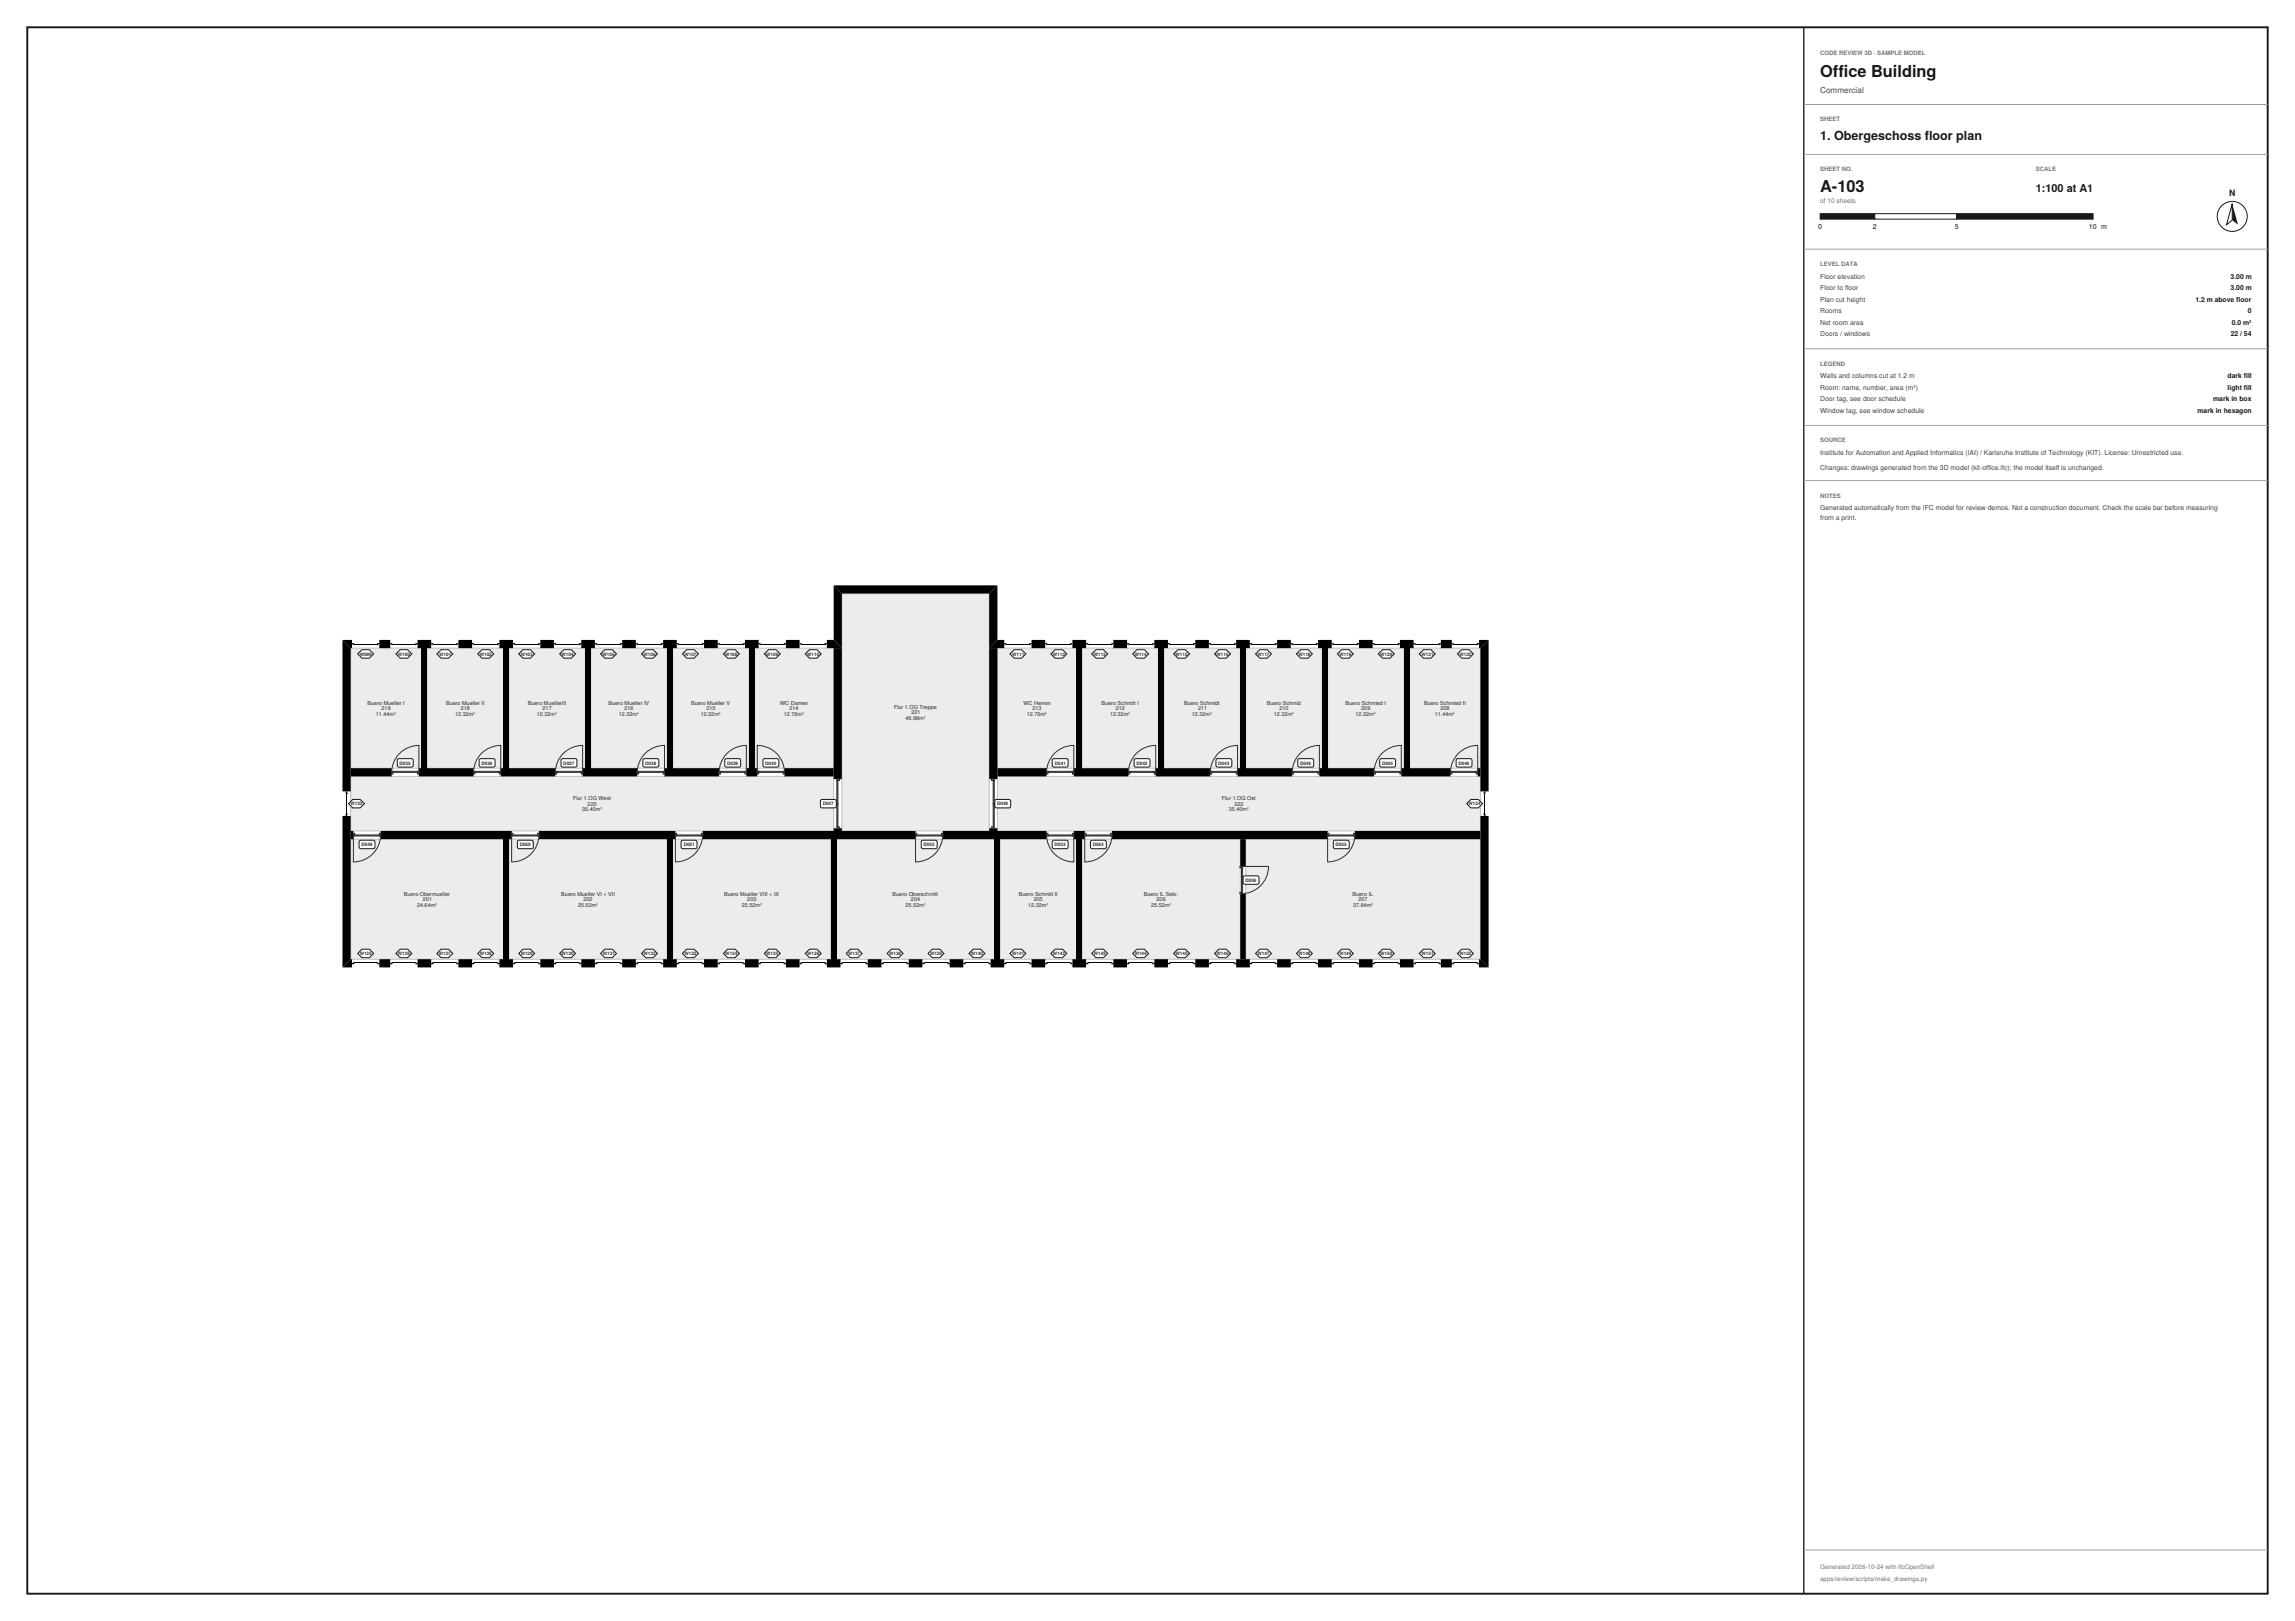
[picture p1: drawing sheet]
<svg xmlns="http://www.w3.org/2000/svg" width="841mm" height="594mm" viewBox="0 0 841 594" stroke-linecap="round" stroke-linejoin="round" font-family="sans-serif">
<defs><g id="words">
<g font-size="6" fill="#111827">
<text x="667" y="28.3">Office Building</text>
<text x="667" y="70.3">A-103</text>
</g>
<text font-size="4.6" fill="#111827" x="667" y="51.2">1. Obergeschoss floor plan</text>
<text font-size="4" fill="#111827" x="746" y="70.3">1:100 at A1</text>
<text font-size="3.2" fill="#111827" x="816.8" y="71.8">N</text>
<text font-size="3" fill="#374151" x="667" y="34.1">Commercial</text>
<g font-size="2.6" fill="#111827">
<text x="666.3" y="83.8">0</text>
<text x="686.3" y="83.8">2</text>
<text x="716.3" y="83.8">5</text>
<text x="765.5" y="83.8">10 m</text>
</g>
<g font-size="2.5" fill="#374151">
<text x="667" y="102.2">Floor elevation</text>
<text x="667" y="106.4">Floor to floor</text>
<text x="667" y="110.6">Plan cut height</text>
<text x="667" y="114.8">Rooms</text>
<text x="667" y="119">Net room area</text>
<text x="667" y="123.2">Doors / windows</text>
<text x="667" y="138.7">Walls and columns cut at 1.2 m</text>
<text x="667" y="142.9">Room: name, number, area (m²)</text>
<text x="667" y="147.1">Door tag, see door schedule</text>
<text x="667" y="151.3">Window tag, see window schedule</text>
<text x="667" y="166.6">Institute for Automation and Applied Informatics (IAI) / Karlsruhe Institute of Technology (KIT). License: Unrestricted use.</text>
<text x="667" y="172.1">Changes: drawings generated from the 3D model (kit-office.ifc); the model itself is unchanged.</text>
<text x="667" y="186.9">Generated automatically from the IFC model for review demos. Not a construction document. Check the scale bar before measuring</text>
<text x="667" y="190.6">from a print.</text>
</g>
<g font-size="2.5" fill="#111827">
<text x="817.4" y="102.2">3.00 m</text>
<text x="817.4" y="106.4">3.00 m</text>
<text x="804.5" y="110.6">1.2 m above floor</text>
<text x="817.8" y="119">0.0 m²</text>
<text x="823.7" y="114.8">0</text>
<text x="817.4" y="123.2">22 / 54</text>
<text x="816.3" y="138.7">dark fill</text>
<text x="816.3" y="142.9">light fill</text>
<text x="811" y="147.1">mark in box</text>
<text x="805.3" y="151.3">mark in hexagon</text>
</g>
<text font-size="2.4" fill="#6b7280" x="667" y="74.3">of 10 sheets</text>
<g font-size="2.3" fill="#6b7280">
<text x="667" y="575">Generated 2026-10-24 with IfcOpenShell</text>
<text x="667" y="579.5">apps/review/scripts/make_drawings.py</text>
</g>
<g font-size="2.2" fill="#6b7280">
<text x="667" y="20.2">CODE REVIEW 3D · SAMPLE MODEL</text>
<text x="667" y="44.5">SHEET</text>
<text x="667" y="62.8">SHEET NO.</text>
<text x="746" y="62.8">SCALE</text>
<text x="667" y="97.5">LEVEL DATA</text>
<text x="667" y="134">LEGEND</text>
<text x="667" y="162.1">SOURCE</text>
<text x="667" y="182.3">NOTES</text>
</g>
<g font-size="2" fill="#1f2937">
<text x="134.7" y="258.2">Buero Mueller I</text>
<text x="137.8" y="262.2">11.44m²</text>
<text x="139.8" y="260.2">219</text>
<text x="163.4" y="258.2">Buero Mueller II</text>
<text x="166.8" y="262.2">12.32m²</text>
<text x="168.8" y="260.2">218</text>
<text x="193.4" y="258.2">Buero MuellerIII</text>
<text x="196.8" y="262.2">12.32m²</text>
<text x="198.8" y="260.2">217</text>
<text x="223" y="258.2">Buero Mueller IV</text>
<text x="226.8" y="262.2">12.32m²</text>
<text x="228.8" y="260.2">216</text>
<text x="253.3" y="258.2">Buero Mueller V</text>
<text x="256.8" y="262.2">12.32m²</text>
<text x="258.8" y="260.2">215</text>
<text x="285.9" y="258.2">WC Damen</text>
<text x="287.3" y="262.2">12.76m²</text>
<text x="289.3" y="260.2">214</text>
<text x="327.6" y="259.7">Flur 1.OG Treppe</text>
<text x="331.8" y="263.7">46.98m²</text>
<text x="334" y="261.7">221</text>
<text x="375" y="258.2">WC Herren</text>
<text x="376.3" y="262.2">12.76m²</text>
<text x="378.3" y="260.2">213</text>
<text x="403.7" y="258.2">Buero Schmitt I</text>
<text x="406.8" y="262.2">12.32m²</text>
<text x="408.8" y="260.2">212</text>
<text x="433.9" y="258.2">Buero Schmidt</text>
<text x="436.8" y="262.2">12.32m²</text>
<text x="439" y="260.2">211</text>
<text x="464.2" y="258.2">Buero Schmid</text>
<text x="466.8" y="262.2">12.32m²</text>
<text x="468.8" y="260.2">210</text>
<text x="493.1" y="258.2">Buero Schmied I</text>
<text x="496.8" y="262.2">12.32m²</text>
<text x="498.8" y="260.2">209</text>
<text x="521.8" y="258.2">Buero Schmied II</text>
<text x="525.8" y="262.2">11.44m²</text>
<text x="527.8" y="260.2">208</text>
<text x="210" y="293.2">Flur 1.OG West</text>
<text x="447.7" y="293.2">Flur 1.OG Ost</text>
<text x="213.3" y="297.2">35.40m²</text>
<text x="215.3" y="295.2">220</text>
<text x="450.3" y="297.2">35.40m²</text>
<text x="452.3" y="295.2">222</text>
<text x="148" y="328.2">Buero Obermueller</text>
<text x="205.7" y="328.2">Buero Mueller VI + VII</text>
<text x="265.4" y="328.2">Buero Mueller VIII + IX</text>
<text x="327.1" y="328.2">Buero Oberschmitt</text>
<text x="373.4" y="328.2">Buero Schmitt II</text>
<text x="419.1" y="328.2">Buero IL Sekr.</text>
<text x="495.7" y="328.2">Buero IL</text>
<text x="152.8" y="332.2">24.64m²</text>
<text x="155" y="330.2">201</text>
<text x="211.8" y="332.2">25.52m²</text>
<text x="213.8" y="330.2">202</text>
<text x="271.8" y="332.2">25.52m²</text>
<text x="273.8" y="330.2">203</text>
<text x="331.8" y="332.2">25.52m²</text>
<text x="333.8" y="330.2">204</text>
<text x="376.8" y="332.2">12.32m²</text>
<text x="378.8" y="330.2">205</text>
<text x="421.8" y="332.2">25.52m²</text>
<text x="423.8" y="330.2">206</text>
<text x="495.8" y="332.2">37.84m²</text>
<text x="497.8" y="330.2">207</text>
</g>
<g font-size="1.7" fill="#1f2937">
<text x="131.8" y="240.2">W099</text>
<text x="145.8" y="240.2">W100</text>
<text x="160.9" y="240.2">W101</text>
<text x="175.8" y="240.2">W102</text>
<text x="190.8" y="240.2">W103</text>
<text x="205.8" y="240.2">W104</text>
<text x="220.8" y="240.2">W105</text>
<text x="235.8" y="240.2">W106</text>
<text x="250.8" y="240.2">W107</text>
<text x="265.8" y="240.2">W108</text>
<text x="280.8" y="240.2">W109</text>
<text x="295.8" y="240.2">W110</text>
<text x="370.9" y="240.2">W111</text>
<text x="385.8" y="240.2">W112</text>
<text x="400.8" y="240.2">W113</text>
<text x="415.8" y="240.2">W114</text>
<text x="430.8" y="240.2">W115</text>
<text x="445.8" y="240.2">W116</text>
<text x="460.8" y="240.2">W117</text>
<text x="475.8" y="240.2">W118</text>
<text x="490.8" y="240.2">W119</text>
<text x="505.8" y="240.2">W120</text>
<text x="520.9" y="240.2">W121</text>
<text x="534.8" y="240.2">W122</text>
<text x="146.4" y="280.2">D035</text>
<text x="176.4" y="280.2">D036</text>
<text x="206.4" y="280.2">D037</text>
<text x="236.4" y="280.2">D038</text>
<text x="266.4" y="280.2">D039</text>
<text x="280.4" y="280.2">D040</text>
<text x="386.6" y="280.2">D041</text>
<text x="416.4" y="280.2">D042</text>
<text x="446.4" y="280.2">D043</text>
<text x="476.4" y="280.2">D044</text>
<text x="506.4" y="280.2">D045</text>
<text x="534.4" y="280.2">D046</text>
<text x="128.4" y="295.1">W123</text>
<text x="301.5" y="295.1">D047</text>
<text x="365.4" y="295.1">D048</text>
<text x="538.2" y="295.1">W124</text>
<text x="132.4" y="310.1">D049</text>
<text x="190.4" y="310.1">D050</text>
<text x="250.6" y="310.1">D051</text>
<text x="338.4" y="310.1">D052</text>
<text x="386.4" y="310.1">D053</text>
<text x="400.4" y="310.1">D054</text>
<text x="489.4" y="310.1">D055</text>
<text x="456.4" y="323.1">D056</text>
<text x="131.8" y="350">W125</text>
<text x="145.8" y="350">W126</text>
<text x="160.8" y="350">W127</text>
<text x="175.8" y="350">W128</text>
<text x="190.8" y="350">W129</text>
<text x="205.8" y="350">W130</text>
<text x="220.9" y="350">W131</text>
<text x="235.8" y="350">W132</text>
<text x="250.8" y="350">W133</text>
<text x="265.8" y="350">W134</text>
<text x="280.8" y="350">W135</text>
<text x="295.8" y="350">W136</text>
<text x="310.8" y="350">W137</text>
<text x="325.8" y="350">W138</text>
<text x="340.8" y="350">W139</text>
<text x="355.8" y="350">W140</text>
<text x="370.9" y="350">W141</text>
<text x="385.8" y="350">W142</text>
<text x="400.8" y="350">W143</text>
<text x="415.8" y="350">W144</text>
<text x="430.8" y="350">W145</text>
<text x="445.8" y="350">W146</text>
<text x="460.8" y="350">W147</text>
<text x="475.8" y="350">W148</text>
<text x="490.8" y="350">W149</text>
<text x="505.8" y="350">W150</text>
<text x="520.9" y="350">W151</text>
<text x="534.8" y="350">W152</text>
</g>
</g></defs>
<path d="M323.4 233l.2 20.3zM323.4 233.1v20.2zM324.2 217.5h10.3v15h-6.4v-15v15h-3.9z" fill="#000"/>
<g fill="#e8edf3" stroke="#b9c2cd" stroke-width=".37">
<path d="M128.5 284.5h177v20h-177z"/>
<path d="M276.5 237.5h29v44h-29z"/>
<path d="M365.5 237.5h29v44h-29z"/>
<path d="M365.5 284.5h177v20h-177z"/>
<path d="M426.5 237.5h28v44h-28z"/>
<path d="M308.5 217.5h54v87h-54z"/>
<path d="M456.5 307.5h86v44h-86z"/>
<path d="M396.5 307.5h58v44h-58z"/>
<path d="M456.5 237.5h28v44h-28z"/>
<path d="M128.5 237.5h26v44h-26z"/>
<path d="M156.5 237.5h28v44h-28z"/>
<path d="M186.5 237.5h28v44h-28z"/>
<path d="M246.5 237.5h28v44h-28z"/>
<path d="M306.5 307.5h58v44h-58z"/>
<path d="M128.5 307.5h56v44h-56z"/>
<path d="M516.5 237.5h26v44h-26z"/>
<path d="M186.5 307.5h58v44h-58z"/>
<path d="M246.5 307.5h58v44h-58z"/>
<path d="M486.5 237.5h28v44h-28z"/>
<path d="M396.5 237.5h28v44h-28z"/>
<path d="M366.5 307.5h28v44h-28z"/>
<path d="M216.5 237.5h28v44h-28z"/>
</g>
<g fill="#000">
<path d="M305.5 214.5h60l-3 3h-54zM365.5 214.5v20l-3 3v-20zM154.5 237.5h2v44h-2zM184.5 237.5h2v44h-2zM214.5 237.5h2v44h-2zM244.5 237.5h2v44h-2zM274.5 237.5h2v44h-2zM305.5 214.5l3 3v20l-3-3zM394.5 237.5h2v44h-2zM424.5 237.5h2v44h-2zM454.5 237.5h2v44h-2zM484.5 237.5h2v44h-2z"/>
<path d="M514.5 237.5h2v44h-2zM184.5 307.5h2v44h-2zM244.5 307.5h2v44h-2zM304.5 307.5h2v44h-2zM364.5 307.5h2v44h-2zM394.5 307.5h2v44h-2z"/>
<path d="M125.5 234.5l3 3h.5v-3zM139 234.5v3h4v-3zM153 234.5v3h5v-3zM168 234.5v3h5v-3zM183 234.5v3h5v-3zM198 234.5v3h5v-3zM213 234.5v3h5v-3zM228 234.5v3h5v-3zM243 234.5v3h5v-3zM258 234.5v3h5v-3zM273 234.5v3h5v-3zM288 234.5v3h5v-3zM303 234.5v3h5.5l-3-3z"/>
<path d="M129 235.6h.7l.3 .8-1-.2zM138.1 235.9l.9-.3v.6l-.9 .2v-.2h.4h-.4zM129.7 235.9l-.2 .3zM129.7 236.2h.3zM138.3 235.9v.3z"/>
<path d="M143 235.6h.7l.2 .8-.9-.2zM152.1 235.9l.9-.3v.6l-.9 .2v-.2h.5h-.5zM143.4 236.2l.3-.3zM143.7 236.2h.2zM152.3 235.9v.3z"/>
<path d="M158 235.6h.7l.2 .8-.9-.2zM167 235.9l1-.3v.6l-1 .2v-.2h.6h-.6zM158.4 236.2l.3-.3zM158.7 236.2h.2zM167.3 235.9v.3z"/>
<path d="M173 235.6h.7l.2 .8-.9-.2zM182 235.9l1-.3v.6l-1 .2v-.2h.6h-.6zM173.4 236.2l.3-.3zM173.7 236.2h.2zM182.3 235.9v.3z"/>
<path d="M188 235.6h.7l.2 .8-.9-.2zM197 235.9l1-.3v.6l-1 .2v-.2h.5h-.5zM188.7 235.9l-.3 .3zM188.7 236.2h.2zM197.3 235.9v.3z"/>
<path d="M203 235.6h.7l.2 .8-.9-.2zM212 235.9l1-.3v.6l-1 .2v-.2h.6h-.6zM203.4 236.2l.3-.3zM203.7 236.2h.2zM212.3 235.9v.3z"/>
<path d="M218 235.6h.7l.2 .8-.9-.2zM227 235.9l1-.3v.6l-1 .2v-.2h.5h-.5zM218.4 236.2l.3-.3zM218.7 236.2h.2zM227.3 235.9v.3z"/>
<path d="M233 235.6h.7l.2 .8-.9-.2zM242 235.9l1-.3v.6l-1 .2v-.2h.5h-.5zM233.4 236.2l.3-.3zM233.7 236.2h.2zM242.3 235.9v.3z"/>
<path d="M248 235.6h.7l.2 .8-.9-.2zM257 235.9l1-.3v.6l-1 .2v-.2h.5h-.5zM248.7 235.9l-.2 .3zM248.7 236.2h.2zM257.3 235.9v.3z"/>
<path d="M263 235.6h.7l.2 .8-.9-.2zM272 235.9l1-.3v.6l-1 .2v-.2h.5h-.5zM263.7 235.9l-.2 .3zM263.7 236.2h.2zM272.3 235.9v.3z"/>
<path d="M278 235.6h.7l.2 .8-.9-.2zM287 235.9l1-.3v.6l-1 .2v-.2h.5h-.5zM278.7 235.9l-.2 .3zM278.7 236.2h.2zM287.3 235.9v.3z"/>
<path d="M293 235.6h.7l.2 .8-.9-.2zM302 235.9l1-.3v.6l-1 .2v-.2h.5h-.5zM293.7 235.9l-.2 .3zM293.7 236.2h.2zM302.3 235.9v.3z"/>
<path d="M365.5 234.5l-3 3h5.5v-3zM378 234.5v3h5v-3zM393 234.5v3h5v-3zM408 234.5v3h5v-3zM423 234.5v3h5v-3zM438 234.5v3h5v-3zM453 234.5v3h5v-3zM468 234.5v3h5v-3zM483 234.5v3h5v-3zM498 234.5v3h5v-3zM513 234.5v3h5v-3zM528 234.5v3h4v-3zM542 234.5v3h.5l3-3z"/>
<path d="M362.5 237.5v48h3v-48zM362.5 303.5v1h3v-1z"/>
<path d="M368 235.6h.7l.3 .8-1-.2zM377.3 235.6h.7v.6l-.9 .2v-.2h.4h-.4zM368.7 235.9l-.2 .3zM368.7 236.2h.3zM377.3 235.9v.3z"/>
<path d="M383 235.6h.7l.3 .8-1-.2zM392.1 235.9l.9-.3v.6l-.9 .2v-.2h.4h-.4zM383.7 235.9l-.2 .3zM383.7 236.2h.3zM392.3 235.9v.3z"/>
<path d="M398 235.6h.7l.3 .8-1-.2zM407.1 235.9l.9-.3v.6l-.9 .2v-.2h.5h-.5zM398.7 235.9l-.2 .3zM398.7 236.2h.3zM407.3 235.9v.3z"/>
<path d="M413 235.6h.7l.3 .8-1-.2zM422.3 235.6h.7v.6l-.9 .2v-.2h.5h-.5zM413.7 235.9l-.3 .3zM413.7 236.2h.3zM422.3 235.9v.3z"/>
<path d="M428 235.6h.7l.3 .8-1-.2zM437.3 235.6h.7v.6l-.9 .2v-.2h.5h-.5zM428.7 235.9l-.2 .3zM428.7 236.2h.3zM437.3 235.9v.3z"/>
<path d="M443 235.6h.7l.3 .8-1-.2zM452.1 235.9l.9-.3v.6l-.9 .2v-.2h.5h-.5zM443.7 235.9l-.3 .3zM443.7 236.2h.3zM452.3 235.9v.3z"/>
<path d="M458 235.6h.7l.3 .8-1-.2zM467.1 235.9l.9-.3v.6l-.9 .2v-.2h.5h-.5zM458.4 236.2l.3-.3zM458.7 236.2h.3zM467.3 235.9v.3z"/>
<path d="M473 235.6h.7l.2 .8-.9-.2zM482.3 235.6h.7v.6l-.9 .2v-.2h.5h-.5zM473.7 235.9l-.3 .3zM473.7 236.2h.2zM482.3 235.9v.3z"/>
<path d="M488 235.6h.7l.2 .8-.9-.2zM497.3 235.6h.7v.6l-.9 .2v-.2h.5h-.5zM488.7 235.9l-.3 .3zM488.7 236.2h.2zM497.3 235.9v.3z"/>
<path d="M503 235.6h.7l.3 .8-1-.2zM512 235.9l1-.3v.6l-1 .2v-.2h.6h-.6zM503.7 235.9l-.3 .3zM503.7 236.2h.3zM512.3 235.9v.3z"/>
<path d="M518 235.6h.7l.2 .8-.9-.2zM527 235.9l1-.3v.6l-1 .2v-.2h.6h-.6zM518.4 236.2l.3-.3zM518.7 236.2h.2zM527.3 235.9v.3z"/>
<path d="M532 235.6h.7l.2 .8-.9-.2zM541 235.9l1-.3v.6l-1 .2v-.2h.5h-.5zM532.7 235.9l-.2 .3zM532.7 236.2h.2zM541.3 235.9v.3z"/>
<path d="M542.5 237.5v52.5h3v-55.5zM542.5 299v52.5l3 3v-55.5z"/>
<path d="M126.7 298.3l.7-.2-.2 .9h-.5zM126.7 290h.5l.2 .9h-.2v-.4v.4l-.5-.2zM126.9 298.3l.3 .3zM127.2 298.1v.2zM126.9 290.7h.3z"/>
<path d="M287.5 281.5v3h18v-3zM273.5 281.5v3h4v-3zM243.5 281.5v3h20v-3zM213.5 281.5v3h20v-3zM183.5 281.5v3h20v-3zM153.5 281.5v3h20v-3zM128.5 281.5v3h15v-3z"/>
<path d="M541.5 281.5v3h1v-3zM513.5 281.5v3h18v-3zM483.5 281.5v3h20v-3zM453.5 281.5v3h20v-3zM423.5 281.5v3h20v-3zM393.5 281.5v3h20v-3zM365.5 281.5v3h18v-3z"/>
<path d="M543.8 290h.5l-.2 .9h-.5zM543.6 298.1h.2v.5v-.5l.5 .2v.7h-.5zM543.8 290.5l.3 .2zM543.8 290.7v.2zM543.8 298.3h.3z"/>
<path d="M128.5 304.5v3h1v-3zM139.5 304.5v3h48v-3zM197.5 304.5v3h50v-3zM257.5 304.5v3h78v-3zM345.5 304.5v3h38v-3zM393.5 304.5v3h4v-3zM407.5 304.5v3h79v-3zM496.5 304.5v3h46v-3z"/>
<path d="M305.5 303.5v1h3v-1zM305.5 237.5v48h3v-48z"/>
<path d="M454.5 307.5v10h2v-10zM454.5 327.5v24h2v-24z"/>
<path d="M125.5 299v55.5l3-3v-52.5zM125.5 234.5v55.5h3v-52.5z"/>
<path d="M138.1 352.6l.9 .2v.5h-.7zM129 352.8l1-.2v.2h-.5h.5v.3l-1 .2zM138.3 352.8v.3l.2-.3zM138.1 352.8h.2zM129.7 352.8v.3z"/>
<path d="M152.1 352.6l.9 .2v.5h-.7zM143 352.8l.9-.2v.2h-.5h.5v.3l-.9 .2zM152.3 352.8v.3l.3-.3zM152.1 352.8h.2zM143.7 352.8v.3z"/>
<path d="M167 352.6l1 .2v.5h-.7zM158 352.8l.9-.2v.2h-.5h.5v.3l-.9 .2zM167.3 352.8v.3l.3-.3zM167 352.8h.3zM158.7 352.8v.3z"/>
<path d="M182 352.6l1 .2v.5h-.7zM173 352.8l.9-.2v.2h-.5h.5v.3l-.9 .2zM182.3 352.8v.3l.3-.3zM182 352.8h.3zM173.7 352.8v.3z"/>
<path d="M197 352.6l1 .2v.5h-.7zM188 352.8l.9-.2v.2h-.5h.5v.3l-.9 .2zM197.3 352.8v.3l.2-.3zM197 352.8h.3zM188.7 352.8v.3z"/>
<path d="M212 352.6l1 .2v.5h-.7zM203 352.8l.9-.2v.2h-.5h.5v.3l-.9 .2zM212.3 352.8v.3l.3-.3zM212 352.8h.3zM203.7 352.8v.3z"/>
<path d="M227 352.6l1 .2v.5h-.7zM218 352.8l.9-.2v.2h-.5h.5v.3l-.9 .2zM227.3 352.8v.3l.2-.3zM227 352.8h.3zM218.7 352.8v.3z"/>
<path d="M242 352.6l1 .2v.5h-.7zM233 352.8l.9-.2v.2h-.5h.5v.3l-.9 .2zM242.3 352.8v.3l.2-.3zM242 352.8h.3zM233.7 352.8v.3z"/>
<path d="M257 352.6l1 .2v.5h-.7zM248 352.8l.9-.2v.2h-.4h.4v.3l-.9 .2zM257.3 352.8v.3l.2-.3zM257 352.8h.3zM248.7 352.8v.3z"/>
<path d="M272 352.6l1 .2v.5h-.7zM263 352.8l.9-.2v.2h-.4h.4v.3l-.9 .2zM272.3 352.8v.3l.2-.3zM272 352.8h.3zM263.7 352.8v.3z"/>
<path d="M287 352.6l1 .2v.5h-.7zM278 352.8l.9-.2v.2h-.4h.4v.3l-.9 .2zM287.3 352.8v.3l.2-.3zM287 352.8h.3zM278.7 352.8v.3z"/>
<path d="M302 352.6l1 .2v.5h-.7zM293 352.8l.9-.2v.2h-.4h.4v.3l-.9 .2zM302.3 352.8v.3l.2-.3zM302 352.8h.3zM293.7 352.8v.3z"/>
<path d="M317 352.6l1 .2v.5h-.7zM308 352.8l1-.2v.2h-.5h.5v.3l-1 .2zM317.3 352.8v.3l.2-.3zM317 352.8h.3zM308.7 352.8v.3z"/>
<path d="M332 352.6l1 .2v.5h-.7zM323 352.8l1-.2v.2h-.5h.5v.3l-1 .2zM332.3 352.8v.3l.2-.3zM332 352.8h.3zM323.7 352.8v.3z"/>
<path d="M347.1 352.6l.9 .2v.5h-.7zM338 352.8l1-.2v.2h-.5h.5v.3l-1 .2zM347.3 352.8v.3l.2-.3zM347.1 352.8h.2zM338.7 352.8v.3z"/>
<path d="M362.1 352.6l.9 .2v.5h-.7zM353 352.8l1-.2v.2h-.5h.5v.3l-1 .2zM362.3 352.8v.3l.2-.3zM362.1 352.8h.2zM353.7 352.8v.3z"/>
<path d="M377.1 352.6l.9 .2v.5h-.7zM368 352.8l1-.2v.2h-.5h.5v.3l-1 .2zM377.3 352.8v.3l.2-.3zM377.1 352.8h.2zM368.7 352.8v.3z"/>
<path d="M392.1 352.6l.9 .2v.5h-.7zM383 352.8l1-.2v.2h-.5h.5v.3l-1 .2zM392.3 352.8v.3l.2-.3zM392.1 352.8h.2zM383.7 352.8v.3z"/>
<path d="M407.1 352.6l.9 .2v.5h-.7zM398 352.8l1-.2v.2h-.5h.5v.3l-1 .2zM407.3 352.8v.3l.3-.3zM407.1 352.8h.2zM398.7 352.8v.3z"/>
<path d="M422.1 352.6l.9 .2v.5h-.7zM413 352.8l1-.2v.2h-.6h.6v.3l-1 .2zM422.3 352.8v.3l.3-.3zM422.1 352.8h.2zM413.7 352.8v.3z"/>
<path d="M437.1 352.6l.9 .2v.5h-.7zM428 352.8l1-.2v.2h-.5h.5v.3l-1 .2zM437.3 352.8v.3l.3-.3zM437.1 352.8h.2zM428.7 352.8v.3z"/>
<path d="M452.1 352.6l.9 .2v.5h-.7zM443 352.8l1-.2v.2h-.6h.6v.3l-1 .2zM452.3 352.8v.3l.3-.3zM452.1 352.8h.2zM443.7 352.8v.3z"/>
<path d="M467.1 352.6l.9 .2v.5h-.7zM458 352.8l1-.2v.2h-.6h.6v.3l-1 .2zM467.3 352.8v.3l.3-.3zM467.1 352.8h.2zM458.7 352.8v.3z"/>
<path d="M482.1 352.6l.9 .2v.5h-.7zM473 352.8l.9-.2v.2h-.5h.5v.3l-.9 .2zM482.3 352.8v.3l.3-.3zM482.1 352.8h.2zM473.7 352.8v.3z"/>
<path d="M497.1 352.6l.9 .2v.5h-.7zM488 352.8l.9-.2v.2h-.5h.5v.3l-.9 .2zM497.3 352.8v.3l.3-.3zM497.1 352.8h.2zM488.7 352.8v.3z"/>
<path d="M512 352.6l1 .2v.5h-.7zM503 352.8l1-.2v.2h-.6h.6v.3l-1 .2zM512.3 352.8v.3l.3-.3zM512 352.8h.3zM503.7 352.8v.3z"/>
<path d="M527 352.6l1 .2v.5h-.7zM518 352.8l.9-.2v.2h-.5h.5v.3l-.9 .2zM527.3 352.8v.3l.3-.3zM527 352.8h.3zM518.7 352.8v.3z"/>
<path d="M541 352.6l1 .2v.5h-.7zM532 352.8l.9-.2v.2h-.4h.4v.3l-.9 .2zM541.3 352.8v.3l.2-.3zM541 352.8h.3zM532.7 352.8v.3z"/>
<path d="M542 351.5v3h3.5l-3-3zM528 351.5v3h4v-3zM513 351.5v3h5v-3zM498 351.5v3h5v-3zM483 351.5v3h5v-3zM468 351.5v3h5v-3zM453 351.5v3h5v-3zM438 351.5v3h5v-3zM423 351.5v3h5v-3zM408 351.5v3h5v-3zM393 351.5v3h5v-3zM378 351.5v3h5v-3zM363 351.5v3h5v-3zM348 351.5v3h5v-3zM333 351.5v3h5v-3zM318 351.5v3h5v-3zM303 351.5v3h5v-3zM288 351.5v3h5v-3zM273 351.5v3h5v-3zM258 351.5v3h5v-3zM243 351.5v3h5v-3zM228 351.5v3h5v-3zM213 351.5v3h5v-3zM198 351.5v3h5v-3zM183 351.5v3h5v-3zM168 351.5v3h5v-3zM153 351.5v3h5v-3zM139 351.5v3h4v-3zM125.5 354.5h3.5v-3h-.5z"/>
</g>
<g fill="none" stroke="#000" stroke-width=".37">
<path d="M130 236.1h8.1M143.9 236.1h8.2M158.9 236.1h8.1M173.9 236.1h8.1M188.9 236.1h8.1M203.9 236.1h8.1M218.9 236.1h8.1M233.9 236.1h8.1M248.9 236.1h8.1M263.9 236.1h8.1M278.9 236.1h8.1M293.9 236.1h8.1"/>
<path d="M369 236.1h8.1M384 236.1h8.1M399 236.1h8.1M414 236.1h8.1M429 236.1h8.1M444 236.1h8.1M459 236.1h8.1M473.9 236.1h8.2M488.9 236.1h8.2M504 236.1h8.1M518.9 236.1h8.1M532.9 236.1h8.1"/>
<path d="M127.1 290.9v7.2M543.9 290.9v7.2M130 352.9h8.1M143.9 352.9h8.2M158.9 352.9h8.1M173.9 352.9h8.1M188.9 352.9h8.1M203.9 352.9h8.1M218.9 352.9h8.1M233.9 352.9h8.1M248.9 352.9h8.1M263.9 352.9h8.1"/>
<path d="M278.9 352.9h8.1M293.9 352.9h8.1M309 352.9h8M324 352.9h8M339 352.9h8.1M354 352.9h8.1M369 352.9h8.1M384 352.9h8.1M399 352.9h8.1M414 352.9h8.1M429 352.9h8.1M444 352.9h8.1"/>
<path d="M459 352.9h8.1M473.9 352.9h8.2M488.9 352.9h8.2M504 352.9h8.1M518.9 352.9h8.1M532.9 352.9h8.1"/>
</g>
<g fill="none" stroke="#2b2f36" stroke-width=".37">
<path d="M143.5 282.6h.5v1h-.5zM143.5 283.1a10 10 0 0 1 10-9.9v9.9M144 282.6h9v.5h-9zM153 282.6h.5v1h-.5zM173.5 282.6h.5v1h-.5zM173.5 283.1a10 10 0 0 1 10-9.9v9.9M174 282.6h9v.5h-9zM183 282.6h.5v1h-.5zM203.5 282.6h.5v1h-.5zM203.5 283.1a10 10 0 0 1 10-9.9v9.9M204 282.6h9v.5h-9zM213 282.6h.5v1h-.5z"/>
<path d="M233.5 282.6h.5v1h-.5zM233.5 283.1a10 10 0 0 1 10-9.9v9.9M234 282.6h9v.5h-9zM243 282.6h.5v1h-.5zM263.5 282.6h.5v1h-.5zM263.5 283.1a10 10 0 0 1 10-9.9v9.9M264 282.6h9v.5h-9zM273 282.6h.5v1h-.5zM277.5 282.6h.5v1h-.5zM277.5 283.1v-9.9a10 10 0 0 1 10 9.9M278 282.6h9v.5h-9zM287 282.6h.5v1h-.5z"/>
<path d="M306.6 294.5h.5v8.5h-.5zM306.6 286v-.5h1v.5h-1v8.5h.5v-8.5M363.9 294.5h.5v8.5h-.5zM363.9 286h-.5v-.5h1v9h-.5v-8.5h.5M383.5 282.6h.5v1h-.5zM383.5 283.1a10 10 0 0 1 10-9.9v9.9M384 282.6h9v.5h-9zM393 282.6h.5v1h-.5zM413.5 282.6h.5v1h-.5zM413.5 283.1a10 10 0 0 1 10-9.9v9.9M414 282.6h9v.5h-9zM423 282.6h.5v1h-.5z"/>
<path d="M443.5 282.6h.5v1h-.5zM443.5 283.1a10 10 0 0 1 10-9.9v9.9M444 282.6h9v.5h-9zM453 282.6h.5v1h-.5zM473.5 282.6h.5v1h-.5zM473.5 283.1a10 10 0 0 1 10-9.9v9.9M474 282.6h9v.5h-9zM483 282.6h.5v1h-.5zM503.5 282.6h.5v1h-.5zM503.5 283.1a10 10 0 0 1 10-9.9v9.9M504 282.6h9v.5h-9zM513 282.6h.5v1h-.5z"/>
<path d="M531.5 282.6h.5v1h-.5zM531.5 283.1a10 10 0 0 1 10-9.9v9.9M532 282.6h9v.5h-9zM541 282.6h.5v1h-.5zM129.5 305.3h.5v1.1h-.5zM129.5 305.9v10a10 10 0 0 0 10-10M130 306h9v.4h-9zM139 305.3h.5v1.1h-.5zM187.5 305.3h.5v1.1h-.5zM187.5 305.9v10a10 10 0 0 0 10-10M188 306h9v.4h-9zM197 305.3h.5v1.1h-.5z"/>
<path d="M247.5 305.3h.5v1.1h-.5zM247.5 305.9v10a10 10 0 0 0 10-10M248 306h9v.4h-9zM257 305.3h.5v1.1h-.5zM306.6 303h1v.5h-1zM335.5 305.3h.5v1.1h-.5zM335.5 305.9v10a10 10 0 0 0 10-10M336 306h9v.4h-9zM345 305.3h.5v1.1h-.5zM363.4 303h1v.5h-1zM383.5 305.3h.5v1.1h-.5zM383.5 305.9a10 10 0 0 0 10 10v-10"/>
<path d="M384 306h9v.4h-9zM393 305.3h.5v1.1h-.5zM397.5 305.3h.5v1.1h-.5zM397.5 305.9v10a10 10 0 0 0 10-10M398 306h9v.4h-9zM407 305.3h.5v1.1h-.5zM454.4 317.5h1v.5h-1zM454.9 317.5h9.9a10 10 0 0 1-9.9 10M454.9 318h.5v9h-.5zM486.5 305.3h.5v1.1h-.5zM486.5 305.9v10a10 10 0 0 0 10-10M487 306h9v.4h-9z"/>
<path d="M496 305.3h.5v1.1h-.5zM454.4 327h1v.5h-1z"/>
</g>
<g fill="#fff" stroke="#111827" stroke-width=".37">
<path d="M145.8 278.2l5.2-.1 .4 .5v2.1l-.6 .4-4.8-.1-.4-.5z"/>
<path d="M175.8 278.2l5.2-.1 .4 .5v2.1l-.6 .4-4.8-.1-.4-.5z"/>
<path d="M205.8 278.2l5.2-.1 .4 .5v2.1l-.6 .4-4.8-.1-.4-.5z"/>
<path d="M235.8 278.2l5.2-.1 .4 .5v2.1l-.6 .4-4.8-.1-.4-.5z"/>
<path d="M265.8 278.2l5.2-.1 .4 .5v2.1l-.6 .4-4.8-.1-.4-.5z"/>
<path d="M279.8 278.2l5.2-.1 .4 .5v2.1l-.6 .4-4.8-.1-.4-.5z"/>
<path d="M385.8 278.2l5.2-.1 .4 .5v2.1l-.6 .4-4.8-.1-.4-.5z"/>
<path d="M415.8 278.2l5.2-.1 .4 .5v2.1l-.6 .4-4.8-.1-.4-.5z"/>
<path d="M445.8 278.2l5.2-.1 .4 .5v2.1l-.6 .4-4.8-.1-.4-.5z"/>
<path d="M475.8 278.2l5.2-.1 .4 .5v2.1l-.6 .4-4.8-.1-.4-.5z"/>
<path d="M505.8 278.2l5.2-.1 .4 .5v2.1l-.6 .4-4.8-.1-.4-.5z"/>
<path d="M533.8 278.2l5.2-.1 .4 .5v2.1l-.6 .4-4.8-.1-.4-.5z"/>
<path d="M300.8 293.1l5.3-.1 .4 .5-.1 2.2-.5 .3h-4.9l-.4-.6z"/>
<path d="M364.7 293.1l5.3-.1 .4 .5-.1 2.2-.5 .3h-4.9l-.4-.6z"/>
<path d="M131.8 308.1l5.2-.1 .4 .5v2.1l-.6 .4-4.8-.1-.4-.5z"/>
<path d="M189.8 308.1l5.2-.1 .4 .5v2.1l-.6 .4-4.8-.1-.4-.5z"/>
<path d="M249.8 308.1l5.2-.1 .4 .5v2.1l-.6 .4-4.8-.1-.4-.5z"/>
<path d="M337.8 308.1l5.2-.1 .4 .5v2.1l-.6 .4-4.8-.1-.4-.5z"/>
<path d="M385.8 308.1l5.2-.1 .4 .5v2.1l-.6 .4-4.8-.1-.4-.5z"/>
<path d="M399.8 308.1l5.2-.1 .4 .5v2.1l-.6 .4-4.8-.1-.4-.5z"/>
<path d="M488.8 308.1l5.2-.1 .4 .5v2.1l-.6 .4-4.8-.1-.4-.5z"/>
<path d="M455.7 321.1l5.3-.1 .4 .5-.1 2.2-.5 .3h-4.9l-.4-.5z"/>
<path d="M131.1 239.6l1.5-1.5h2.8l1.5 1.5-1.5 1.6h-2.8z"/>
<path d="M145.1 239.6l1.5-1.5h2.8l1.5 1.5-1.5 1.6h-2.8z"/>
<path d="M160.1 239.6l1.5-1.5h2.8l1.5 1.5-1.5 1.6h-2.8z"/>
<path d="M175.1 239.6l1.5-1.5h2.8l1.5 1.5-1.5 1.6h-2.8z"/>
<path d="M190.1 239.6l1.5-1.5h2.8l1.5 1.5-1.5 1.6h-2.8z"/>
<path d="M206.6 238.1h2.8l1.5 1.5-1.5 1.6h-2.8l-1.5-1.6z"/>
<path d="M221.6 238.1h2.8l1.5 1.5-1.5 1.6h-2.8l-1.5-1.6z"/>
<path d="M236.6 238.1h2.8l1.5 1.5-1.5 1.6h-2.8l-1.5-1.6z"/>
<path d="M251.6 238.1h2.8l1.5 1.5-1.5 1.6h-2.8l-1.5-1.6z"/>
<path d="M266.6 238.1h2.8l1.5 1.5-1.5 1.6h-2.8l-1.5-1.6z"/>
<path d="M281.6 238.1h2.8l1.5 1.5-1.5 1.6h-2.8l-1.5-1.6z"/>
<path d="M295.1 239.6l1.5-1.5h2.8l1.5 1.5-1.5 1.6h-2.8z"/>
<path d="M370.1 239.6l1.5-1.5h2.8l1.5 1.5-1.5 1.6h-2.8z"/>
<path d="M385.1 239.6l1.5-1.5h2.8l1.5 1.5-1.5 1.6h-2.8z"/>
<path d="M400.1 239.6l1.5-1.5h2.8l1.5 1.5-1.5 1.6h-2.8z"/>
<path d="M416.6 238.1h2.8l1.5 1.5-1.5 1.6h-2.8l-1.5-1.6z"/>
<path d="M430.1 239.6l1.5-1.5h2.8l1.5 1.5-1.5 1.6h-2.8z"/>
<path d="M445.1 239.6l1.5-1.5h2.8l1.5 1.5-1.5 1.6h-2.8z"/>
<path d="M460.1 239.6l1.5-1.5h2.8l1.5 1.5-1.5 1.6h-2.8z"/>
<path d="M476.6 238.1h2.8l1.5 1.5-1.5 1.6h-2.8l-1.5-1.6z"/>
<path d="M490.1 239.6l1.5-1.5h2.8l1.5 1.5-1.5 1.6h-2.8z"/>
<path d="M505.1 239.6l1.5-1.5h2.8l1.5 1.5-1.5 1.6h-2.8z"/>
<path d="M521.6 238.1h2.8l1.5 1.5-1.5 1.6h-2.8l-1.5-1.6z"/>
<path d="M535.6 238.1h2.8l1.5 1.5-1.5 1.6h-2.8l-1.5-1.6z"/>
<path d="M129.3 293h2.7l1.5 1.5-1.5 1.5h-2.7l-1.6-1.5z"/>
<path d="M537.5 294.5l1.5-1.5h2.7l1.6 1.5-1.6 1.5h-2.7z"/>
<path d="M132.6 347.8h2.8l1.5 1.6-1.5 1.5h-2.8l-1.5-1.5z"/>
<path d="M146.6 347.8h2.8l1.5 1.6-1.5 1.5h-2.8l-1.5-1.5z"/>
<path d="M161.6 347.8h2.8l1.5 1.6-1.5 1.5h-2.8l-1.5-1.5z"/>
<path d="M176.6 347.8h2.8l1.5 1.6-1.5 1.5h-2.8l-1.5-1.5z"/>
<path d="M191.6 347.8h2.8l1.5 1.6-1.5 1.5h-2.8l-1.5-1.5z"/>
<path d="M206.6 347.8h2.8l1.5 1.6-1.5 1.5h-2.8l-1.5-1.5z"/>
<path d="M221.6 347.8h2.8l1.5 1.6-1.5 1.5h-2.8l-1.5-1.5z"/>
<path d="M236.6 347.8h2.8l1.5 1.6-1.5 1.5h-2.8l-1.5-1.5z"/>
<path d="M251.6 347.8h2.8l1.5 1.6-1.5 1.5h-2.8l-1.5-1.5z"/>
<path d="M266.6 347.8h2.8l1.5 1.6-1.5 1.5h-2.8l-1.5-1.5z"/>
<path d="M281.6 347.8h2.8l1.5 1.6-1.5 1.5h-2.8l-1.5-1.5z"/>
<path d="M296.6 347.8h2.8l1.5 1.6-1.5 1.5h-2.8l-1.5-1.5z"/>
<path d="M311.6 347.8h2.8l1.5 1.6-1.5 1.5h-2.8l-1.5-1.5z"/>
<path d="M326.6 347.8h2.8l1.5 1.6-1.5 1.5h-2.8l-1.5-1.5z"/>
<path d="M341.6 347.8h2.8l1.5 1.6-1.5 1.5h-2.8l-1.5-1.5z"/>
<path d="M356.6 347.8h2.8l1.5 1.6-1.5 1.5h-2.8l-1.5-1.5z"/>
<path d="M371.6 347.8h2.8l1.5 1.6-1.5 1.5h-2.8l-1.5-1.5z"/>
<path d="M386.6 347.8h2.8l1.5 1.6-1.5 1.5h-2.8l-1.5-1.5z"/>
<path d="M401.6 347.8h2.8l1.5 1.6-1.5 1.5h-2.8l-1.5-1.5z"/>
<path d="M416.6 347.8h2.8l1.5 1.6-1.5 1.5h-2.8l-1.5-1.5z"/>
<path d="M431.6 347.8h2.8l1.5 1.6-1.5 1.5h-2.8l-1.5-1.5z"/>
<path d="M446.6 347.8h2.8l1.5 1.6-1.5 1.5h-2.8l-1.5-1.5z"/>
<path d="M461.6 347.8h2.8l1.5 1.6-1.5 1.5h-2.8l-1.5-1.5z"/>
<path d="M476.6 347.8h2.8l1.5 1.6-1.5 1.5h-2.8l-1.5-1.5z"/>
<path d="M491.6 347.8h2.8l1.5 1.6-1.5 1.5h-2.8l-1.5-1.5z"/>
<path d="M506.6 347.8h2.8l1.5 1.6-1.5 1.5h-2.8l-1.5-1.5z"/>
<path d="M521.6 347.8h2.8l1.5 1.6-1.5 1.5h-2.8l-1.5-1.5z"/>
<path d="M535.6 347.8h2.8l1.5 1.6-1.5 1.5h-2.8l-1.5-1.5z"/>
</g>
<path d="M10 10h821v574h-821z" fill="none" stroke="#111827" stroke-width=".7" stroke-linecap="butt"/>
<path d="M661 10v574" fill="none" stroke="#111827" stroke-width=".5"/>
<path d="M661 38.3h170M661 56.6h170" fill="none" stroke="#9ca3af" stroke-width=".37"/>
<path d="M667 78.3h20v2h-20z" fill="#111827" stroke="#111827" stroke-width=".37"/>
<path d="M687 78.3h30v2h-30z" fill="#fff" stroke="#111827" stroke-width=".37"/>
<path d="M717 78.3h50v2h-50z" fill="#111827" stroke="#111827" stroke-width=".37"/>
<circle cx="818" cy="79.3" r="5.5" fill="none" stroke="#111827" stroke-width=".37"/>
<path d="M818 74.6l2.1 7.7-2.1-1.6z" fill="#111827"/>
<path d="M818 74.6v6.1l-2.1 1.6z" fill="#fff" stroke="#111827" stroke-width=".37"/>
<path d="M661 91.3h170M661 127.8h170M661 155.9h170M661 176.1h170M661 568h170" fill="none" stroke="#9ca3af" stroke-width=".37"/>
<use href="#words"/>
</svg>
